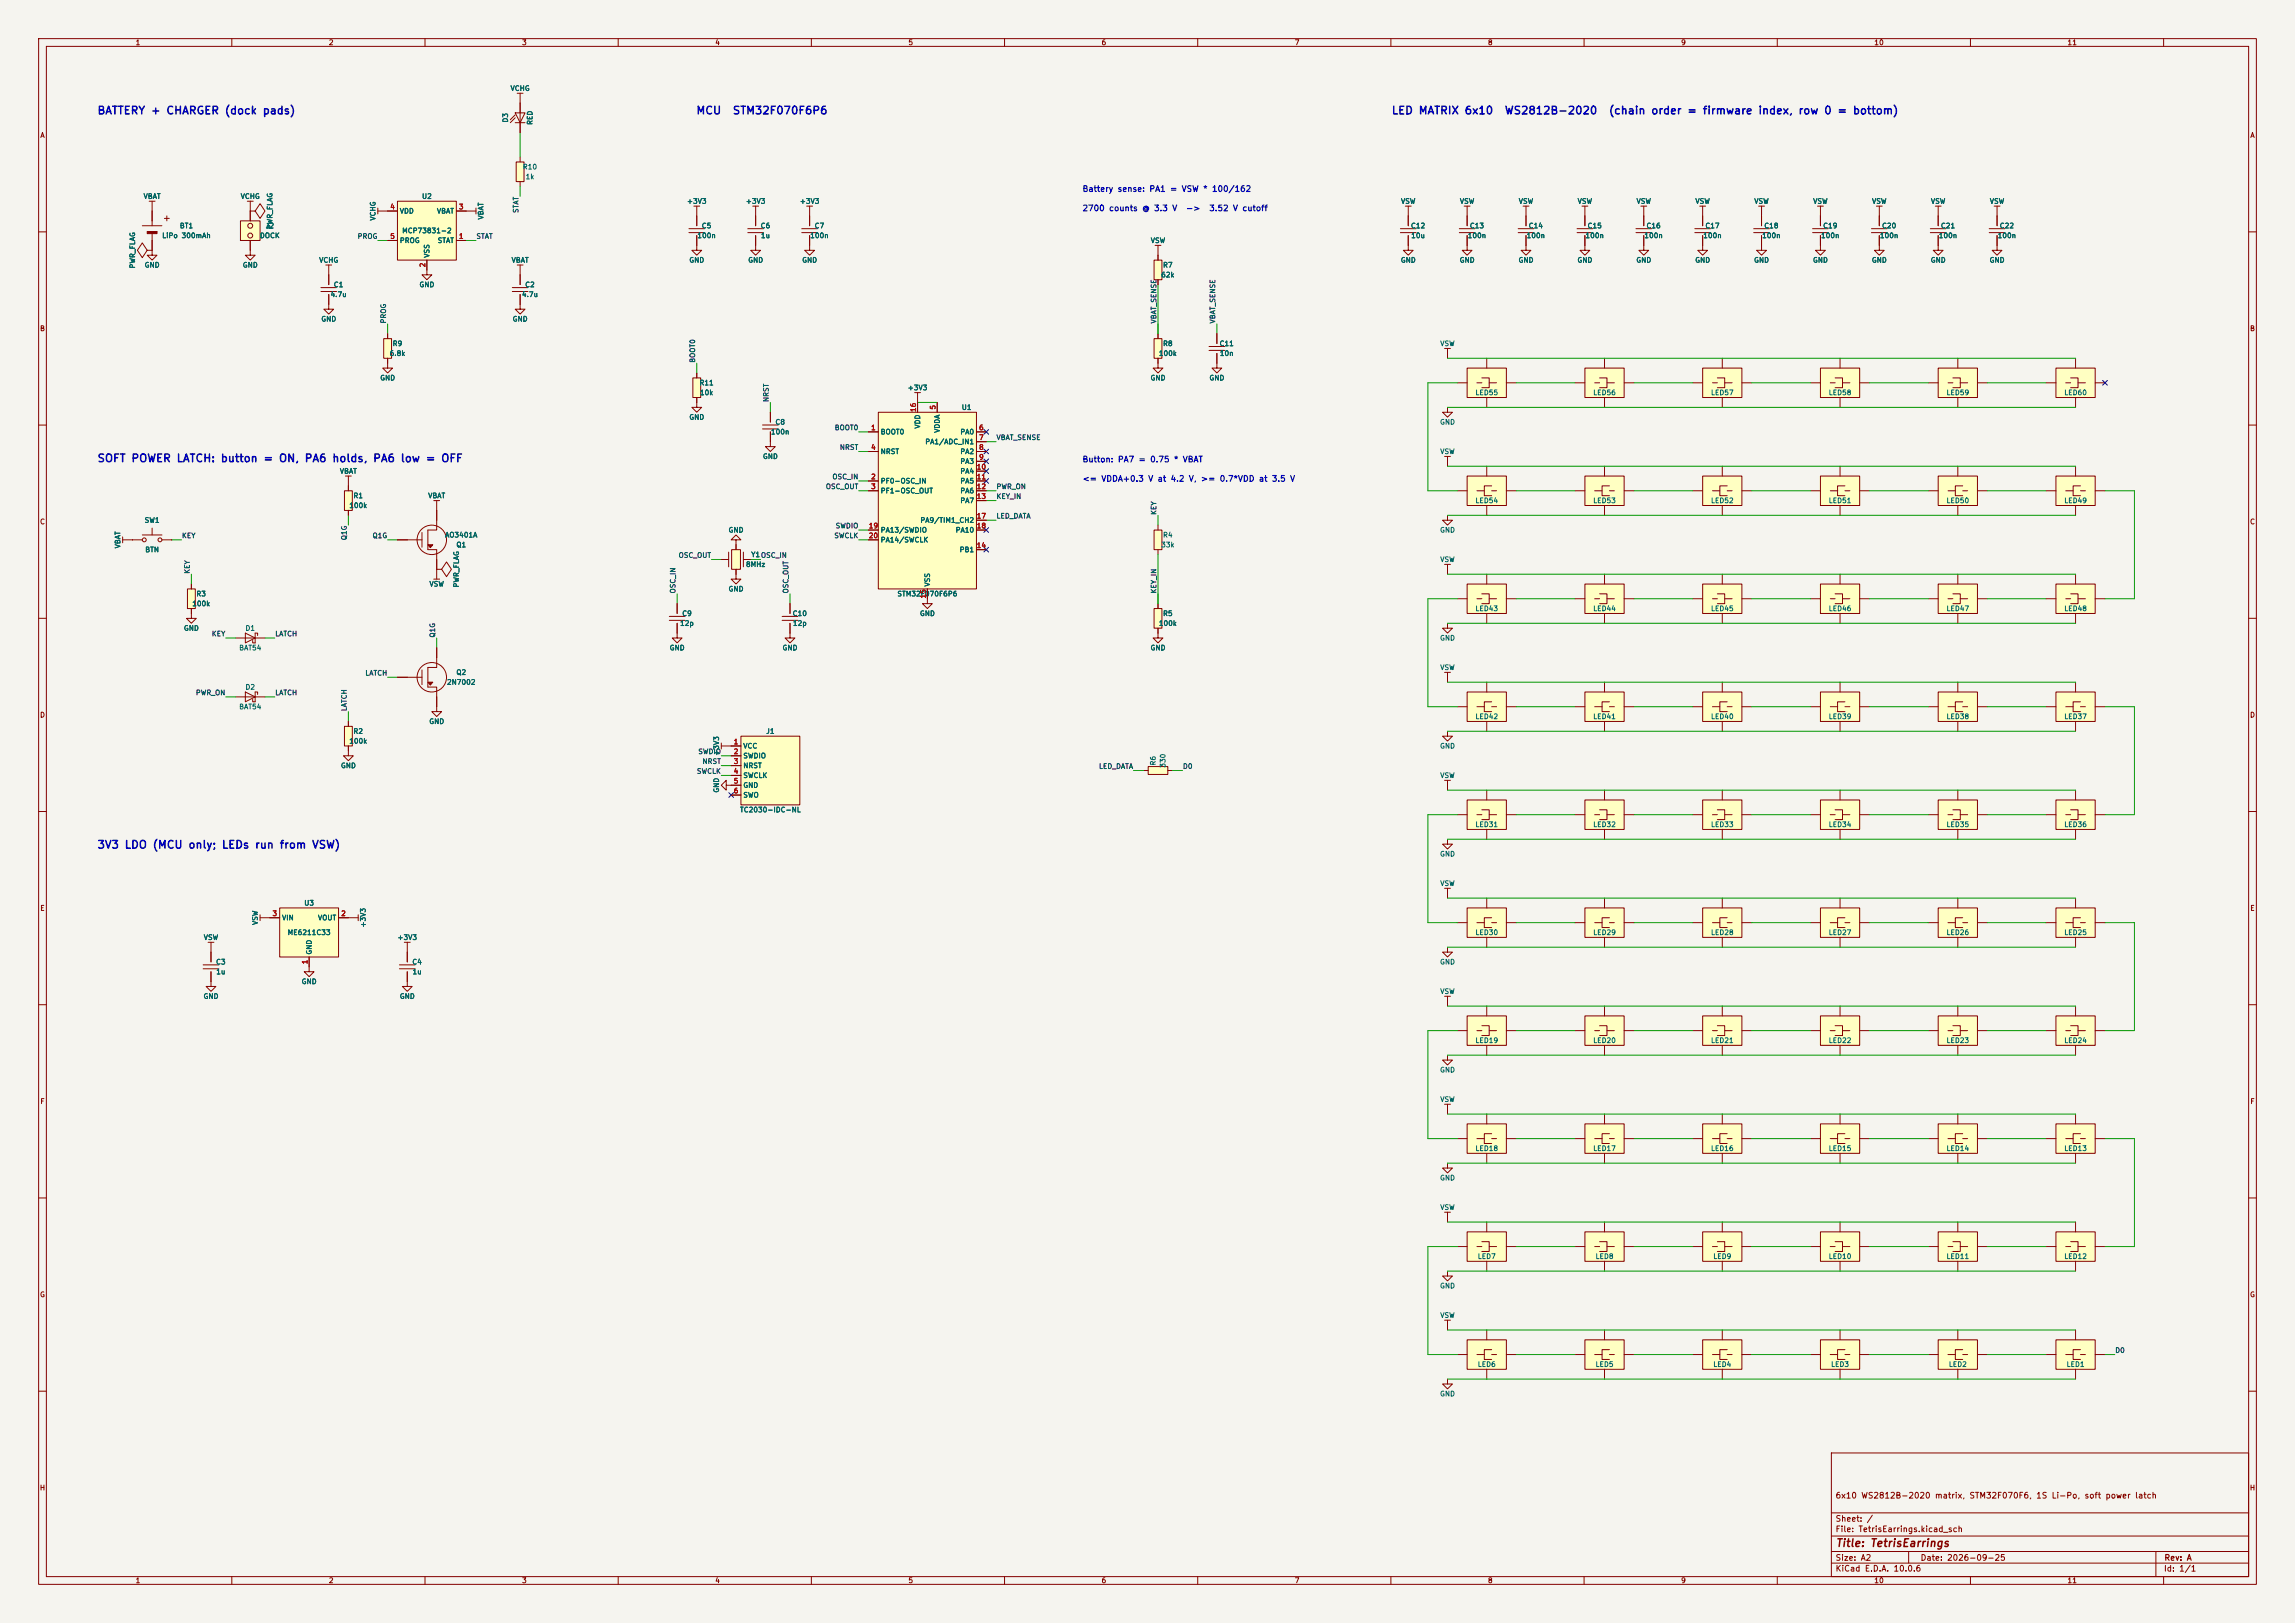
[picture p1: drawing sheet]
<svg xmlns="http://www.w3.org/2000/svg" width="594mm" height="420mm" viewBox="0 0 594 420" stroke-linecap="round" stroke-linejoin="round" font-family="sans-serif">
<defs><g id="words">
<g font-size="2" fill="#0000c2">
<text x="25.1" y="30.1">BATTERY + CHARGER (dock pads)</text>
<text x="180.1" y="30.1">MCU</text>
<text x="189.5" y="30.1">STM32F070F6P6</text>
<text x="360.1" y="30.1">LED MATRIX 6x10</text>
<text x="389.3" y="30.1">WS2812B-2020</text>
<text x="416.3" y="30.1">(chain order = firmware index, row 0 = bottom)</text>
<text x="25.1" y="120.1">SOFT POWER LATCH: button = ON, PA6 holds, PA6 low = OFF</text>
<text x="25.1" y="220.1">3V3 LDO (MCU only; LEDs run from VSW)</text>
</g>
<text font-size="2" fill="#840000" x="475" y="400.8">Title: TetrisEarrings</text>
<g font-size="1.5" fill="#0000c2">
<text x="280" y="50">Battery sense: PA1 = VSW * 100/162</text>
<text x="280" y="55">2700 counts @ 3.3 V</text>
<text x="306.8" y="55">-&gt;</text>
<text x="312.8" y="55">3.52 V cutoff</text>
<text x="280" y="125">&lt;= VDDA+0.3 V at 4.2 V, &gt;= 0.7*VDD at 3.5 V</text>
<text x="280" y="120">Button: PA7 = 0.75 * VBAT</text>
</g>
<g font-size="1.5" fill="#840000">
<text x="475" y="388.1">6x10 WS2812B-2020 matrix, STM32F070F6, 1S Li-Po, soft power latch</text>
<text x="475" y="394.1">Sheet: /</text>
<text x="475" y="396.8">File: TetrisEarrings.kicad_sch</text>
<text x="475" y="407">KiCad E.D.A. 10.0.6</text>
<text x="475" y="404.2">Size: A2</text>
<text x="497" y="404.2">Date: 2026-09-25</text>
<text x="560" y="407">Id: 1/1</text>
<text x="560.1" y="404.2">Rev: A</text>
</g>
<g font-size="1.3" fill="#840000">
<text x="35" y="12">1</text>
<text x="85" y="12">2</text>
<text x="135" y="12">3</text>
<text x="185" y="12">4</text>
<text x="235" y="12">5</text>
<text x="285" y="12">6</text>
<text x="335" y="12">7</text>
<text x="385" y="12">8</text>
<text x="435" y="12">9</text>
<text x="485" y="12">10</text>
<text x="535" y="12">11</text>
<text x="10.3" y="36">A</text>
<text x="582.3" y="36">A</text>
<text x="10.2" y="86">B</text>
<text x="582.2" y="86">B</text>
<text x="10.2" y="136">C</text>
<text x="582.2" y="136">C</text>
<text x="10.2" y="186">D</text>
<text x="582.2" y="186">D</text>
<text x="10.3" y="236">E</text>
<text x="582.3" y="236">E</text>
<text x="10.3" y="286">F</text>
<text x="582.3" y="286">F</text>
<text x="10.2" y="336">G</text>
<text x="582.2" y="336">G</text>
<text x="10.2" y="386">H</text>
<text x="582.2" y="386">H</text>
<text x="35" y="410">1</text>
<text x="85" y="410">2</text>
<text x="135" y="410">3</text>
<text x="185" y="410">4</text>
<text x="235" y="410">5</text>
<text x="285" y="410">6</text>
<text x="335" y="410">7</text>
<text x="385" y="410">8</text>
<text x="435" y="410">9</text>
<text x="485" y="410">10</text>
<text x="535" y="410">11</text>
</g>
<g font-size="1.3" fill="#006464">
<text x="132" y="23.8">VCHG</text>
<text x="131.8" y="31.8" transform="rotate(-90 131.8 31.8)">D3</text>
<text x="138.1" y="32.5" transform="rotate(-90 138.1 32.5)">RED</text>
<text x="135.2" y="44.1">R10</text>
<text x="135.9" y="46.7">1k</text>
<text x="37" y="51.8">VBAT</text>
<text x="62.2" y="51.8">VCHG</text>
<text x="109.1" y="51.8">U2</text>
<text x="177.7" y="53">+3V3</text>
<text x="192.9" y="53">+3V3</text>
<text x="206.9" y="53">+3V3</text>
<text x="362.5" y="53">VSW</text>
<text x="377.7" y="53">VSW</text>
<text x="393" y="53">VSW</text>
<text x="408.2" y="53">VSW</text>
<text x="423.4" y="53">VSW</text>
<text x="438.7" y="53">VSW</text>
<text x="453.9" y="53">VSW</text>
<text x="469.2" y="53">VSW</text>
<text x="484.4" y="53">VSW</text>
<text x="499.6" y="53">VSW</text>
<text x="514.9" y="53">VSW</text>
<text x="46.4" y="59.4">BT1</text>
<text x="68.6" y="59.4">J2</text>
<text x="70.8" y="59.5" transform="rotate(-90 70.8 59.5)">PWR_FLAG</text>
<text x="97.5" y="57.2" transform="rotate(-90 97.5 57.2)">VCHG</text>
<text x="103.4" y="55.6">VDD</text>
<text x="113" y="55.6">VBAT</text>
<text x="125.4" y="56.9" transform="rotate(-90 125.4 56.9)">VBAT</text>
<text x="181.5" y="59.4">C5</text>
<text x="196.8" y="59.4">C6</text>
<text x="210.7" y="59.4">C7</text>
<text x="365.1" y="59.4">C12</text>
<text x="380.3" y="59.4">C13</text>
<text x="395.5" y="59.4">C14</text>
<text x="410.8" y="59.4">C15</text>
<text x="426" y="59.4">C16</text>
<text x="441.3" y="59.4">C17</text>
<text x="456.5" y="59.4">C18</text>
<text x="471.7" y="59.4">C19</text>
<text x="487" y="59.4">C20</text>
<text x="502.2" y="59.4">C21</text>
<text x="517.5" y="59.4">C22</text>
<text x="41.8" y="61.9">LiPo 300mAh</text>
<text x="67.2" y="61.9">DOCK</text>
<text x="103.4" y="63.2">PROG</text>
<text x="104" y="60.7">MCP73831-2</text>
<text x="113.1" y="63.2">STAT</text>
<text x="180.4" y="61.9">100n</text>
<text x="196.8" y="61.9">1u</text>
<text x="209.6" y="61.9">100n</text>
<text x="297.7" y="63.2">VSW</text>
<text x="365.1" y="61.9">10u</text>
<text x="379.8" y="61.9">100n</text>
<text x="395" y="61.9">100n</text>
<text x="410.2" y="61.9">100n</text>
<text x="425.5" y="61.9">100n</text>
<text x="440.7" y="61.9">100n</text>
<text x="456" y="61.9">100n</text>
<text x="471.2" y="61.9">100n</text>
<text x="486.4" y="61.9">100n</text>
<text x="501.7" y="61.9">100n</text>
<text x="516.9" y="61.9">100n</text>
<text x="35.3" y="69.6" transform="rotate(-90 35.3 69.6)">PWR_FLAG</text>
<text x="37.3" y="69.5">GND</text>
<text x="62.7" y="69.5">GND</text>
<text x="82.5" y="68.3">VCHG</text>
<text x="111.5" y="66.8" transform="rotate(-90 111.5 66.8)">VSS</text>
<text x="132.3" y="68.3">VBAT</text>
<text x="178.3" y="68.3">GND</text>
<text x="193.5" y="68.3">GND</text>
<text x="207.5" y="68.3">GND</text>
<text x="300.9" y="69.5">R7</text>
<text x="362.4" y="68.3">GND</text>
<text x="377.7" y="68.3">GND</text>
<text x="392.9" y="68.3">GND</text>
<text x="408.1" y="68.3">GND</text>
<text x="423.4" y="68.3">GND</text>
<text x="438.6" y="68.3">GND</text>
<text x="453.9" y="68.3">GND</text>
<text x="469.1" y="68.3">GND</text>
<text x="484.3" y="68.3">GND</text>
<text x="499.6" y="68.3">GND</text>
<text x="514.8" y="68.3">GND</text>
<text x="85.4" y="77.2">4.7u</text>
<text x="86.3" y="74.6">C1</text>
<text x="108.4" y="74.6">GND</text>
<text x="134.9" y="77.2">4.7u</text>
<text x="135.8" y="74.6">C2</text>
<text x="300.4" y="72.1">62k</text>
<text x="83" y="83.5">GND</text>
<text x="132.6" y="83.5">GND</text>
<text x="101.5" y="89.9">R9</text>
<text x="300.9" y="89.9">R8</text>
<text x="315.5" y="89.9">C11</text>
<text x="372.6" y="89.9">VSW</text>
<text x="100.7" y="92.4">6.8k</text>
<text x="299.8" y="92.4">100k</text>
<text x="315.6" y="92.4">10n</text>
<text x="98.3" y="98.8">GND</text>
<text x="180.9" y="100">R11</text>
<text x="234.8" y="101.3">+3V3</text>
<text x="297.7" y="98.8">GND</text>
<text x="312.9" y="98.8">GND</text>
<text x="181" y="102.6">10k</text>
<text x="248.8" y="106.4">U1</text>
<text x="381.7" y="102.6">LED55</text>
<text x="412.2" y="102.6">LED56</text>
<text x="442.7" y="102.6">LED57</text>
<text x="473.2" y="102.6">LED58</text>
<text x="503.7" y="102.6">LED59</text>
<text x="534.1" y="102.6">LED60</text>
<text x="178.3" y="108.9">GND</text>
<text x="199.4" y="112.7">100n</text>
<text x="200.6" y="110.2">C8</text>
<text x="227.8" y="112.7">BOOT0</text>
<text x="238.5" y="111" transform="rotate(-90 238.5 111)">VDD</text>
<text x="243.5" y="112.1" transform="rotate(-90 243.5 112.1)">VDDA</text>
<text x="248.4" y="112.7">PA0</text>
<text x="372.6" y="110.2">GND</text>
<text x="197.3" y="119.1">GND</text>
<text x="227.8" y="117.8">NRST</text>
<text x="239.4" y="115.3">PA1/ADC_IN1</text>
<text x="248.4" y="117.8">PA2</text>
<text x="372.6" y="117.8">VSW</text>
<text x="87.8" y="122.9">VBAT</text>
<text x="227.8" y="125.4">PF0-OSC_IN</text>
<text x="248.4" y="120.3">PA3</text>
<text x="248.4" y="122.9">PA4</text>
<text x="248.4" y="125.4">PA5</text>
<text x="90.3" y="131.8">100k</text>
<text x="91.3" y="129.2">R1</text>
<text x="110.7" y="129.2">VBAT</text>
<text x="227.8" y="128">PF1-OSC_OUT</text>
<text x="248.4" y="128">PA6</text>
<text x="248.4" y="130.5">PA7</text>
<text x="381.7" y="130.5">LED54</text>
<text x="412.2" y="130.5">LED53</text>
<text x="442.7" y="130.5">LED52</text>
<text x="473.2" y="130.5">LED51</text>
<text x="503.7" y="130.5">LED50</text>
<text x="534.1" y="130.5">LED49</text>
<text x="37.3" y="135.6">SW1</text>
<text x="238.1" y="135.6">PA9/TIM1_CH2</text>
<text x="31.4" y="142" transform="rotate(-90 31.4 142)">VBAT</text>
<text x="37.5" y="143.2">BTN</text>
<text x="115.1" y="139.4">AO3401A</text>
<text x="118" y="141.9">Q1</text>
<text x="188.4" y="138.1">GND</text>
<text x="227.8" y="138.1">PA13/SWDIO</text>
<text x="227.8" y="140.7">PA14/SWCLK</text>
<text x="247.2" y="138.1">PA10</text>
<text x="248.2" y="143.2">PB1</text>
<text x="300.4" y="141.9">33k</text>
<text x="300.9" y="139.4">R4</text>
<text x="372.6" y="138.1">GND</text>
<text x="192.9" y="147">8MHz</text>
<text x="194.3" y="144.5">Y1OSC_IN</text>
<text x="194.3" y="144.5">Y1</text>
<text x="372.6" y="145.7">VSW</text>
<text x="50.7" y="154.6">R3</text>
<text x="111" y="152.1">VSW</text>
<text x="119.1" y="152.2" transform="rotate(-90 119.1 152.2)">PWR_FLAG</text>
<text x="188.4" y="153.4">GND</text>
<text x="232.1" y="154.6">STM32F070F6P6</text>
<text x="241" y="151.9" transform="rotate(-90 241 151.9)">VSS</text>
<text x="49.6" y="157.2">100k</text>
<text x="176.4" y="159.7">C9</text>
<text x="205" y="159.7">C10</text>
<text x="238" y="159.7">GND</text>
<text x="300.9" y="159.7">R5</text>
<text x="381.7" y="158.4">LED43</text>
<text x="412.2" y="158.4">LED44</text>
<text x="442.7" y="158.4">LED45</text>
<text x="473.2" y="158.4">LED46</text>
<text x="503.7" y="158.4">LED47</text>
<text x="534.1" y="158.4">LED48</text>
<text x="47.5" y="163.5">GND</text>
<text x="63.4" y="163.5">D1</text>
<text x="175.9" y="162.3">12p</text>
<text x="205.1" y="162.3">12p</text>
<text x="299.8" y="162.3">100k</text>
<text x="372.6" y="166.1">GND</text>
<text x="61.8" y="168.6">BAT54</text>
<text x="173.2" y="168.6">GND</text>
<text x="202.4" y="168.6">GND</text>
<text x="297.7" y="168.6">GND</text>
<text x="372.6" y="173.7">VSW</text>
<text x="63.4" y="178.8">D2</text>
<text x="115.6" y="177.5">2N7002</text>
<text x="118" y="175">Q2</text>
<text x="61.8" y="183.8">BAT54</text>
<text x="91.3" y="190.2">R2</text>
<text x="111" y="187.7">GND</text>
<text x="198.2" y="190.2">J1</text>
<text x="381.7" y="186.4">LED42</text>
<text x="412.2" y="186.4">LED41</text>
<text x="442.7" y="186.4">LED40</text>
<text x="473.2" y="186.4">LED39</text>
<text x="503.7" y="186.4">LED38</text>
<text x="534.1" y="186.4">LED37</text>
<text x="90.3" y="192.7">100k</text>
<text x="186.4" y="195.7" transform="rotate(-90 186.4 195.7)">+3V3</text>
<text x="192.3" y="194">VCC</text>
<text x="192.3" y="196.5">SWDIO</text>
<text x="372.6" y="194">GND</text>
<text x="88.1" y="199.1">GND</text>
<text x="192.3" y="199.1">NRST</text>
<text x="192.3" y="201.6">SWCLK</text>
<text x="299.4" y="198.2" transform="rotate(-90 299.4 198.2)">R6</text>
<text x="302" y="198.8" transform="rotate(-90 302 198.8)">330</text>
<text x="372.6" y="201.6">VSW</text>
<text x="186.4" y="205.3" transform="rotate(-90 186.4 205.3)">GND</text>
<text x="192.3" y="204.2">GND</text>
<text x="192.3" y="206.7">SWO</text>
<text x="191.4" y="210.5">TC2030-IDC-NL</text>
<text x="381.7" y="214.3">LED31</text>
<text x="412.2" y="214.3">LED32</text>
<text x="442.7" y="214.3">LED33</text>
<text x="473.2" y="214.3">LED34</text>
<text x="503.7" y="214.3">LED35</text>
<text x="534.1" y="214.3">LED36</text>
<text x="372.6" y="221.9">GND</text>
<text x="372.6" y="229.6">VSW</text>
<text x="67" y="239.5" transform="rotate(-90 67 239.5)">VSW</text>
<text x="72.9" y="238.5">VIN</text>
<text x="78.6" y="234.6">U3</text>
<text x="82.2" y="238.5">VOUT</text>
<text x="52.6" y="243.5">VSW</text>
<text x="74.3" y="242.3">ME6211C33</text>
<text x="94.9" y="240.2" transform="rotate(-90 94.9 240.2)">+3V3</text>
<text x="102.7" y="243.5">+3V3</text>
<text x="381.7" y="242.3">LED30</text>
<text x="412.2" y="242.3">LED29</text>
<text x="442.7" y="242.3">LED28</text>
<text x="473.2" y="242.3">LED27</text>
<text x="503.7" y="242.3">LED26</text>
<text x="534.1" y="242.3">LED25</text>
<text x="55.8" y="249.9">C3</text>
<text x="81" y="247.2" transform="rotate(-90 81 247.2)">GND</text>
<text x="106.6" y="249.9">C4</text>
<text x="372.6" y="249.9">GND</text>
<text x="55.8" y="252.4">1u</text>
<text x="77.9" y="255">GND</text>
<text x="106.6" y="252.4">1u</text>
<text x="372.6" y="257.5">VSW</text>
<text x="52.5" y="258.8">GND</text>
<text x="103.3" y="258.8">GND</text>
<text x="381.7" y="270.2">LED19</text>
<text x="412.2" y="270.2">LED20</text>
<text x="442.7" y="270.2">LED21</text>
<text x="473.2" y="270.2">LED22</text>
<text x="503.7" y="270.2">LED23</text>
<text x="534.1" y="270.2">LED24</text>
<text x="372.6" y="277.8">GND</text>
<text x="372.6" y="285.4">VSW</text>
<text x="381.7" y="298.1">LED18</text>
<text x="412.2" y="298.1">LED17</text>
<text x="442.7" y="298.1">LED16</text>
<text x="473.2" y="298.1">LED15</text>
<text x="503.7" y="298.1">LED14</text>
<text x="534.1" y="298.1">LED13</text>
<text x="372.6" y="305.8">GND</text>
<text x="372.6" y="313.4">VSW</text>
<text x="382.4" y="326.1">LED7</text>
<text x="412.8" y="326.1">LED8</text>
<text x="443.3" y="326.1">LED9</text>
<text x="473.2" y="326.1">LED10</text>
<text x="503.7" y="326.1">LED11</text>
<text x="534.1" y="326.1">LED12</text>
<text x="372.6" y="333.7">GND</text>
<text x="372.6" y="341.3">VSW</text>
<text x="382.4" y="354">LED6</text>
<text x="412.8" y="354">LED5</text>
<text x="443.3" y="354">LED4</text>
<text x="473.8" y="354">LED3</text>
<text x="504.3" y="354">LED2</text>
<text x="534.8" y="354">LED1</text>
<text x="372.6" y="361.6">GND</text>
</g>
<g font-size="1.3" fill="#a90000">
<text x="100.9" y="54.5">4</text>
<text x="118.6" y="54.5">3</text>
<text x="100.9" y="62.1">5</text>
<text x="118.6" y="62.1">1</text>
<text x="110.4" y="69.3" transform="rotate(-90 110.4 69.3)">2</text>
<text x="237.4" y="106.7" transform="rotate(-90 237.4 106.7)">16</text>
<text x="242.4" y="106.1" transform="rotate(-90 242.4 106.1)">5</text>
<text x="225.3" y="111.6">1</text>
<text x="253.3" y="111.6">6</text>
<text x="225.3" y="116.7">4</text>
<text x="253.3" y="114.2">7</text>
<text x="253.3" y="116.7">8</text>
<text x="253.3" y="119.2">9</text>
<text x="225.3" y="124.3">2</text>
<text x="252.7" y="121.8">10</text>
<text x="252.7" y="124.3">11</text>
<text x="225.3" y="126.9">3</text>
<text x="252.7" y="126.9">12</text>
<text x="252.7" y="129.4">13</text>
<text x="224.7" y="137">19</text>
<text x="252.7" y="134.5">17</text>
<text x="252.7" y="137">18</text>
<text x="224.7" y="139.6">20</text>
<text x="252.7" y="142.1">14</text>
<text x="239.9" y="155" transform="rotate(-90 239.9 155)">15</text>
<text x="189.8" y="192.9">1</text>
<text x="189.8" y="195.4">2</text>
<text x="189.8" y="198">3</text>
<text x="189.8" y="200.5">4</text>
<text x="189.8" y="203.1">5</text>
<text x="189.8" y="205.6">6</text>
<text x="70.4" y="237.4">3</text>
<text x="88.2" y="237.4">2</text>
<text x="79.9" y="249.7" transform="rotate(-90 79.9 249.7)">1</text>
</g>
<g font-size="1.3" fill="#0f0f0f">
<text x="134.5" y="55.3" transform="rotate(-90 134.5 55.3)">STAT</text>
<text x="92.4" y="62.1">PROG</text>
<text x="123.2" y="62.1">STAT</text>
<text x="100.2" y="83.8" transform="rotate(-90 100.2 83.8)">PROG</text>
<text x="299.6" y="83.8" transform="rotate(-90 299.6 83.8)">VBAT_SENSE</text>
<text x="314.8" y="83.8" transform="rotate(-90 314.8 83.8)">VBAT_SENSE</text>
<text x="180.2" y="94" transform="rotate(-90 180.2 94)">BOOT0</text>
<text x="199.3" y="104.2" transform="rotate(-90 199.3 104.2)">NRST</text>
<text x="215.9" y="111.6">BOOT0</text>
<text x="217.2" y="116.7">NRST</text>
<text x="257.8" y="114.2">VBAT_SENSE</text>
<text x="215.3" y="124.3">OSC_IN</text>
<text x="213.6" y="126.9">OSC_OUT</text>
<text x="257.8" y="129.4">KEY_IN</text>
<text x="257.8" y="126.9">PWR_ON</text>
<text x="216.2" y="137">SWDIO</text>
<text x="257.8" y="134.5">LED_DATA</text>
<text x="299.6" y="133.4" transform="rotate(-90 299.6 133.4)">KEY</text>
<text x="47" y="139.6">KEY</text>
<text x="90" y="139.9" transform="rotate(-90 90 139.9)">Q1G</text>
<text x="96.3" y="139.6">Q1G</text>
<text x="215.8" y="139.6">SWCLK</text>
<text x="49.4" y="148.6" transform="rotate(-90 49.4 148.6)">KEY</text>
<text x="175.5" y="144.7">OSC_OUT</text>
<text x="175.1" y="153.7" transform="rotate(-90 175.1 153.7)">OSC_IN</text>
<text x="204.3" y="153.7" transform="rotate(-90 204.3 153.7)">OSC_OUT</text>
<text x="299.6" y="153.7" transform="rotate(-90 299.6 153.7)">KEY_IN</text>
<text x="54.7" y="165">KEY</text>
<text x="71.1" y="165">LATCH</text>
<text x="112.9" y="165.1" transform="rotate(-90 112.9 165.1)">Q1G</text>
<text x="94.4" y="175.1">LATCH</text>
<text x="50.6" y="180.2">PWR_ON</text>
<text x="71.1" y="180.2">LATCH</text>
<text x="90" y="184.2" transform="rotate(-90 90 184.2)">LATCH</text>
<text x="180.6" y="195.5">SWDIO</text>
<text x="181.7" y="198">NRST</text>
<text x="180.2" y="200.5">SWCLK</text>
<text x="284.3" y="199.3">LED_DATA</text>
<text x="306" y="199.3">D0</text>
<text x="547.3" y="350.4">D0</text>
</g>
</g></defs>
<path d="M0 0h594v420h-594z" fill="#f5f4ef" stroke="#f5f4ef" stroke-width=".26"/>
<g fill="none" stroke="#840000" stroke-width=".26">
<path d="M10 10h574v400h-574zM12 12h570v396h-570zM60 10v2M110 10v2M160 10v2M210 10v2M260 10v2M310 10v2M360 10v2M410 10v2M460 10v2M510 10v2"/>
<path d="M560 10v2M10 60h2M455.9 63.5v1.3h1.3l-1.3 1.2-1.2-1.2h1.2M582 60h2M10 110h2M582 110h2M10 160h2M299.7 163.8v1.3h1.3l-1.3 1.3-1.3-1.3h1.3M582 160h2M10 210h2M582 210h2M10 260h2"/>
<path d="M582 260h2M10 310h2M582 310h2M10 360h2M474 376h108v32h-108zM582 360h2M474 397.5h108M474 391.5h108M60 408v2M110 408v2M160 408v2M210 408v2"/>
<path d="M260 408v2M310 408v2M360 408v2M410 408v2M460 408v2M474 404.5h108M474 401.5h108M494 401.5v3M510 408v2M558 401.5v6.5M560 408v2"/>
</g>
<path d="M532.1 151.1h10.2v7.7h-10.2z" fill="#ffffc2"/>
<path d="M470.4 53.3h1.5M471.2 53.3v2.6M529.6 154.9h2.5M532.1 151.1h10.2v7.7h-10.2zM534.7 154.9h1.2M535.9 153.7h1.9v2.5h-1.9M537.2 148.6v2.5M537.2 158.8v2.5M537.8 154.9h1.9M542.3 154.9h2.5" fill="none" stroke="#840000" stroke-width=".26"/>
<path d="M532.1 207h10.2v7.6h-10.2z" fill="#ffffc2"/>
<path d="M455.2 53.3h1.5M455.9 53.3v2.6M529.6 210.8h2.5M532.1 207h10.2v7.6h-10.2zM534.7 210.8h1.2M535.9 209.6h1.9v2.5h-1.9M537.2 204.5v2.5M537.2 214.6v2.6M537.8 210.8h1.9M542.3 210.8h2.5" fill="none" stroke="#840000" stroke-width=".26"/>
<path d="M501.6 207h10.2v7.6h-10.2z" fill="#ffffc2"/>
<path d="M240 154.9v1.3h1.3l-1.3 1.3-1.2-1.3h1.2M499.1 210.8h2.5M501.6 207h10.2v7.6h-10.2zM504.2 210.8h1.3M505.5 209.6h1.9v2.5h-1.9M506.7 204.5v2.5M506.7 214.6v2.6M507.4 210.8h1.9M511.8 210.8h2.5M374.6 356.9v1.2h1.3l-1.3 1.3-1.2-1.3h1.2" fill="none" stroke="#840000" stroke-width=".26"/>
<path d="M379.7 346.7h10.2v7.6h-10.2z" fill="#ffffc2"/>
<path d="M377.2 350.5h2.5M379.7 346.7h10.2v7.6h-10.2zM382.3 350.5h1.9M384.8 344.2v2.5M384.8 354.3v2.6M386.1 349.3h-1.9v2.5h1.9M386.1 350.5h1.2M389.9 350.5h2.5" fill="none" stroke="#840000" stroke-width=".26"/>
<path d="M501.6 179.1h10.2v7.6h-10.2z" fill="#ffffc2"/>
<path d="M501.6 179.1h10.2v7.6h-10.2zM506.7 176.5v2.6M499.1 182.9h2.5M504.2 182.9h1.9M506.7 186.7v2.5M508 181.6h-1.9v2.6h1.9M508 182.9h1.3M511.8 182.9h2.5" fill="none" stroke="#840000" stroke-width=".26"/>
<path d="M298.7 157.5h2v5.1h-2z" fill="#ffffc2"/>
<path d="M298.7 157.5h2v5.1h-2zM299.7 156.2v1.3M299.7 162.6v1.2" fill="none" stroke="#840000" stroke-width=".26"/>
<path d="M410.2 318.8h10.2v7.6h-10.2z" fill="#ffffc2"/>
<path d="M410.2 318.8h10.2v7.6h-10.2zM415.3 316.2v2.6M407.7 322.6h2.5M412.7 322.6h1.3M414 321.3h1.9v2.6h-1.9M415.3 326.4v2.5M415.9 322.6h1.9M420.4 322.6h2.5" fill="none" stroke="#840000" stroke-width=".26"/>
<path d="M410.2 95.3h10.2v7.6h-10.2z" fill="#ffffc2"/>
<path d="M407.7 99.1h2.5M410.2 95.3h10.2v7.6h-10.2zM412.7 99.1h1.3M414 97.8h1.9v2.5h-1.9M415.3 92.7v2.6M415.9 99.1h1.9M420.4 99.1h2.5M415.3 102.9v2.5" fill="none" stroke="#840000" stroke-width=".26"/>
<path d="M227.3 106.7h25.4v45.7h-25.4z" fill="#ffffc2"/>
<g fill="none" stroke="#840000" stroke-width=".26">
<path d="M224.8 111.8h2.5M224.8 116.8h2.5M227.3 106.7h25.4v45.7h-25.4zM237.5 104.1v2.6M242.6 104.1v2.6M252.7 111.8h2.6M252.7 116.8h2.6M252.7 114.3h2.6M252.7 119.4h2.6M224.8 124.5h2.5M224.8 127h2.5M224.8 137.2h2.5"/>
<path d="M224.8 139.7h2.5M252.7 124.5h2.6M252.7 127h2.6M252.7 121.9h2.6M252.7 129.5h2.6M252.7 134.6h2.6M252.7 137.2h2.6M240 152.4v2.5M252.7 142.2h2.6"/>
</g>
<path d="M410.2 123.2h10.2v7.6h-10.2z" fill="#ffffc2"/>
<path d="M407.7 127h2.5M410.2 123.2h10.2v7.6h-10.2zM412.7 127h2M415.3 120.7v2.5M415.3 130.8v2.6M416.6 125.7h-1.9v2.6h1.9M416.6 127h1.2M420.4 127h2.5" fill="none" stroke="#840000" stroke-width=".26"/>
<path d="M440.7 123.2h10.1v7.6h-10.1z" fill="#ffffc2"/>
<path d="M373.9 118.1h1.5M374.6 118.1v2.6M438.1 127h2.6M440.7 123.2h10.1v7.6h-10.1zM443.2 127h1.9M445.8 120.7v2.5M445.8 130.8v2.6M447 125.7h-1.9v2.6h1.9M447 127h1.3M450.8 127h2.6M186.7 192.3v1.5M186.7 193h2.5" fill="none" stroke="#840000" stroke-width=".26"/>
<path d="M191.8 190.5h15.2v17.8h-15.2z" fill="#ffffc2"/>
<path d="M189.2 193h2.6M189.2 195.6h2.6M189.2 198.1h2.6M191.8 190.5h15.2v17.8h-15.2zM189.2 200.7h2.6M189.2 203.2h2.6M189.2 205.7h2.6" fill="none" stroke="#840000" stroke-width=".26"/>
<path d="M379.7 95.3h10.2v7.6h-10.2z" fill="#ffffc2"/>
<path d="M377.2 99.1h2.5M379.7 95.3h10.2v7.6h-10.2zM382.3 99.1h1.2M383.5 97.8h1.9v2.5h-1.9M384.8 92.7v2.6M385.4 99.1h1.9M389.9 99.1h2.5M374.6 105.4v1.3h1.3l-1.3 1.3-1.2-1.3h1.2M384.8 102.9v2.5M188 203.2v-1.3l-1.3 1.3 1.3 1.3v-1.3h1.2" fill="none" stroke="#840000" stroke-width=".26"/>
<path d="M440.7 151.1h10.1v7.7h-10.1z" fill="#ffffc2"/>
<g fill="none" stroke="#840000" stroke-width=".26">
<path d="M173.2 159.5h4.1M175.3 156.2v2.6M202.4 159.5h4.1M204.5 156.2v2.6M438.1 154.9h2.6M440.7 151.1h10.1v7.7h-10.1zM443.2 154.9h1.3M444.5 153.7h1.9v2.5h-1.9M445.8 148.6v2.5M445.8 158.8v2.5M446.4 154.9h1.9M450.8 154.9h2.6"/>
<path d="M173.2 160.5h4.1M175.3 161.3v3.8h1.2l-1.2 1.3-1.3-1.3h1.3M202.4 160.5h4.1M204.5 161.3v2.5"/>
</g>
<path d="M410.2 151.1h10.2v7.7h-10.2z" fill="#ffffc2"/>
<path d="M190.5 148.6v1.3h1.3l-1.3 1.2-1.3-1.2h1.3M407.7 154.9h2.5M410.2 151.1h10.2v7.7h-10.2zM412.7 154.9h1.3M414 153.7h1.9v2.5h-1.9M415.3 148.6v2.5M415.3 158.8v2.5M415.9 154.9h1.9M420.4 154.9h2.5M204.5 163.8v1.3h1.2l-1.2 1.3-1.3-1.3h1.3" fill="none" stroke="#840000" stroke-width=".26"/>
<path d="M189.4 142.2h2.2v5.1h-2.2z" fill="#ffffc2"/>
<path d="M186.7 144.8h1.9M188.6 142.9v3.8M189.4 142.2h2.2v5.1h-2.2zM190.5 141v1.2M190.5 147.3v1.3M192.4 144.8h1.9M192.4 142.9v3.8" fill="none" stroke="#840000" stroke-width=".26"/>
<path d="M379.7 123.2h10.2v7.6h-10.2z" fill="#ffffc2"/>
<path d="M190.5 139.7h1.3l-1.3-1.3-1.3 1.3h1.3v1.3M377.2 127h2.5M379.7 123.2h10.2v7.6h-10.2zM382.3 127h1.9M384.8 120.7v2.5M384.8 130.8v2.6M386.1 125.7h-1.9v2.6h1.9M386.1 127h1.2M389.9 127h2.5" fill="none" stroke="#840000" stroke-width=".26"/>
<path d="M379.7 151.1h10.2v7.7h-10.2z" fill="#ffffc2"/>
<g fill="none" stroke="#840000" stroke-width=".26">
<path d="M112.3 129.5h1.5M113 129.5v2.6M374.6 133.4v1.2h1.3l-1.3 1.3-1.2-1.3h1.2M373.9 146.1h1.5M374.6 146.1v2.5M377.2 154.9h2.5M379.7 151.1h10.2v7.7h-10.2zM382.3 154.9h1.2M383.5 153.7h1.9v2.5h-1.9M384.8 148.6v2.5M384.8 158.8v2.5M385.4 154.9h1.9"/>
<path d="M389.9 154.9h2.5M373.9 174h1.5M374.6 161.3v1.3h1.3l-1.3 1.2-1.2-1.2h1.2M374.6 174v2.5"/>
</g>
<path d="M89.2 127h2v5.1h-2z" fill="#ffffc2"/>
<g fill="none" stroke="#840000" stroke-width=".26">
<path d="M89.2 127h2v5.1h-2zM89.4 123.2h1.5M90.2 123.2v3.8M90.2 132.1v1.3M102.9 175.3h6.3M109.2 173.4v3.8M113 167.6v5.1h-2.3v5.1h2.3v5.1"/>
<circle cx="111.8" cy="175.3" r="3.8"/>
</g>
<path d="M110.7 176.5h1.3l-.6 .8z" fill="#840000" stroke="#840000" stroke-width=".26"/>
<path d="M471.2 95.3h10.1v7.6h-10.1z" fill="#ffffc2"/>
<path d="M468.6 99.1h2.6M471.2 95.3h10.1v7.6h-10.1zM473.7 99.1h1.3M475 97.8h1.9v2.5h-1.9M476.2 92.7v2.6M476.9 99.1h1.9M481.3 99.1h2.6M476.2 102.9v2.5" fill="none" stroke="#840000" stroke-width=".26"/>
<path d="M501.6 95.3h10.2v7.6h-10.2z" fill="#ffffc2"/>
<path d="M499.1 99.1h2.5M501.6 95.3h10.2v7.6h-10.2zM504.2 99.1h1.3M505.5 97.8h1.9v2.5h-1.9M506.7 92.7v2.6M507.4 99.1h1.9M511.8 99.1h2.5M506.7 102.9v2.5M113 182.9v1.3h1.3l-1.3 1.2-1.2-1.2h1.2" fill="none" stroke="#840000" stroke-width=".26"/>
<path d="M89.2 188h2v5h-2z" fill="#ffffc2"/>
<path d="M89.2 188h2v5h-2zM90.2 193v2.6h1.2l-1.2 1.3-1.3-1.3h1.3M90.2 186.7v1.3" fill="none" stroke="#840000" stroke-width=".26"/>
<path d="M501.6 123.2h10.2v7.6h-10.2z" fill="#ffffc2"/>
<path d="M499.1 127h2.5M501.6 123.2h10.2v7.6h-10.2zM504.2 127h1.9M506.7 120.7v2.5M506.7 130.8v2.6M508 125.7h-1.9v2.6h1.9M508 127h1.3M511.8 127h2.5" fill="none" stroke="#840000" stroke-width=".26"/>
<path d="M471.2 123.2h10.1v7.6h-10.1z" fill="#ffffc2"/>
<path d="M468.6 127h2.6M471.2 123.2h10.1v7.6h-10.1zM473.7 127h1.9M476.2 120.7v2.5M476.2 130.8v2.6M477.5 125.7h-1.9v2.6h1.9M477.5 127h1.3M481.3 127h2.6M49.5 158.8v1.2h1.3l-1.3 1.3-1.2-1.3h1.2M61 165.1h7.6M63.5 163.8l2.5 1.3-2.5 1.3zM66.7 164.5v-.7h-.7v2.6h-.6v-.7" fill="none" stroke="#840000" stroke-width=".26"/>
<path d="M48.5 152.4h2v5.1h-2z" fill="#ffffc2"/>
<g fill="none" stroke="#840000" stroke-width=".26">
<path d="M34.3 139.7h2.5M36.8 138.4h5.1M39.4 136.7v1.7M41.9 139.7h2.5M48.5 152.4h2v5.1h-2zM49.5 151.1v1.3M49.5 157.5v1.3"/>
<circle cx="37.3" cy="139.7" r=".51"/>
<circle cx="41.4" cy="139.7" r=".51"/>
</g>
<path d="M532.1 95.3h10.2v7.6h-10.2z" fill="#ffffc2"/>
<path d="M529.6 99.1h2.5M532.1 95.3h10.2v7.6h-10.2zM534.7 99.1h1.2M535.9 97.8h1.9v2.5h-1.9M537.2 92.7v2.6M537.8 99.1h1.9M542.3 99.1h2.5M537.2 102.9v2.5M31.7 138.9v1.6M31.7 139.7h2.6" fill="none" stroke="#840000" stroke-width=".26"/>
<path d="M532.1 123.2h10.2v7.6h-10.2z" fill="#ffffc2"/>
<g fill="none" stroke="#840000" stroke-width=".26">
<path d="M102.9 139.7h6.3M109.2 137.8v3.8M113 132.1v5.1h-2.3v5h2.3v7.7M529.6 127h2.5M532.1 123.2h10.2v7.6h-10.2zM534.7 127h1.9M537.2 120.7v2.5M537.2 130.8v2.6M538.5 125.7h-1.9v2.6h1.9M538.5 127h1.2M542.3 127h2.5M112.3 149.9h1.5"/>
<path d="M113 147.3h1.3l1.3-1.9 1.2 1.9-1.2 1.9-1.3-1.9M52.6 249.7h4M52.6 250.7h4M54.6 246.4v2.5M54.6 251.5v2.5"/>
<circle cx="111.8" cy="139.7" r="3.8"/>
</g>
<path d="M110.7 141h1.3l-.6 .7z" fill="#840000" stroke="#840000" stroke-width=".26"/>
<path d="M72.4 235h15.2v12.7h-15.2z" fill="#ffffc2"/>
<g fill="none" stroke="#840000" stroke-width=".26">
<path d="M362.5 59.2h4M363.7 53.3h1.6M364.5 53.3v5.1M377.7 59.2h4.1M379 53.3h1.5M379.7 53.3v5.1M362.5 60.2h4M364.5 61v3.8h1.3l-1.3 1.2-1.3-1.2h1.3M377.7 60.2h4.1M379.7 61v2.5M516.9 63.5v1.3h1.3l-1.3 1.2-1.3-1.2h1.3M63.5 179.1l2.5 1.2-2.5 1.3z"/>
<path d="M66.7 179.7v-.6h-.7v2.5h-.6v-.6M61 180.3h7.6M67.3 237.5h5.1M67.3 236.7v1.6M72.4 235h15.2v12.7h-15.2zM87.6 237.5h5.1M92.7 236.7v1.6M53.8 243.8h1.6M54.6 254v1.3h1.3l-1.3 1.2-1.3-1.2h1.3M54.6 243.8v2.6M80 247.7v3.8h1.3l-1.3 1.2-1.3-1.2h1.3M103.4 249.7h4"/>
<path d="M103.4 250.7h4M104.6 243.8h1.6M105.4 251.5v3.8h1.3l-1.3 1.2-1.3-1.2h1.3M105.4 243.8v5.1"/>
</g>
<path d="M297.2 198.4h5.1v2h-5.1z" fill="#ffffc2"/>
<path d="M499.6 59.2h4.1M501.6 55.9v2.5M499.6 60.2h4.1M501.6 61v2.5M295.9 199.4h1.3M297.2 198.4h5.1v2h-5.1zM302.3 199.4h1.2" fill="none" stroke="#840000" stroke-width=".26"/>
<path d="M298.7 87.6h2v5.1h-2z" fill="#ffffc2"/>
<path d="M500.9 53.3h1.5M501.6 53.3v2.6M516.1 53.3h1.6M516.9 53.3v2.6M501.6 63.5v1.3h1.3l-1.3 1.2-1.2-1.2h1.2M298.7 87.6h2v5.1h-2zM299.7 92.7v2.6h1.3l-1.3 1.2-1.3-1.2h1.3M299.7 86.4v1.2M312.9 89.7h4.1M312.9 90.7h4.1M315 91.4v3.9h1.2l-1.2 1.2-1.3-1.2h1.3M315 86.4v2.5" fill="none" stroke="#840000" stroke-width=".26"/>
<path d="M298.7 67.3h2v5.1h-2z" fill="#ffffc2"/>
<path d="M514.9 59.2h4M516.9 55.9v2.5M298.7 67.3h2v5.1h-2zM299 63.5h1.5M299.7 63.5v3.8M299.7 72.4v1.3M471.2 63.5v1.3h1.2l-1.2 1.2-1.3-1.2h1.3M486.4 63.5v1.3h1.3l-1.3 1.2-1.3-1.2h1.3M514.9 60.2h4M516.9 61v2.5" fill="none" stroke="#840000" stroke-width=".26"/>
<path d="M298.7 137.2h2v5h-2z" fill="#ffffc2"/>
<path d="M298.7 137.2h2v5h-2zM299.7 135.9v1.3M299.7 142.2v1.3M373.9 341.6h1.5M374.6 341.6v2.6" fill="none" stroke="#840000" stroke-width=".26"/>
<path d="M532.1 179.1h10.2v7.6h-10.2z" fill="#ffffc2"/>
<path d="M532.1 179.1h10.2v7.6h-10.2zM537.2 176.5v2.6M529.6 182.9h2.5M534.7 182.9h1.9M537.2 186.7v2.5M538.5 181.6h-1.9v2.6h1.9M538.5 182.9h1.2M542.3 182.9h2.5" fill="none" stroke="#840000" stroke-width=".26"/>
<path d="M471.2 207h10.1v7.6h-10.1z" fill="#ffffc2"/>
<path d="M468.6 210.8h2.6M471.2 207h10.1v7.6h-10.1zM473.7 210.8h1.3M475 209.6h1.9v2.5h-1.9M476.2 204.5v2.5M476.2 214.6v2.6M476.9 210.8h1.9M481.3 210.8h2.6" fill="none" stroke="#840000" stroke-width=".26"/>
<path d="M501.6 151.1h10.2v7.7h-10.2z" fill="#ffffc2"/>
<path d="M499.1 154.9h2.5M501.6 151.1h10.2v7.7h-10.2zM504.2 154.9h1.3M505.5 153.7h1.9v2.5h-1.9M506.7 148.6v2.5M506.7 158.8v2.5M507.4 154.9h1.9M511.8 154.9h2.5" fill="none" stroke="#840000" stroke-width=".26"/>
<path d="M471.2 179.1h10.1v7.6h-10.1z" fill="#ffffc2"/>
<path d="M471.2 179.1h10.1v7.6h-10.1zM476.2 176.5v2.6M468.6 182.9h2.6M473.7 182.9h1.9M476.2 186.7v2.5M477.5 181.6h-1.9v2.6h1.9M477.5 182.9h1.3M481.3 182.9h2.6" fill="none" stroke="#840000" stroke-width=".26"/>
<path d="M471.2 151.1h10.1v7.7h-10.1z" fill="#ffffc2"/>
<g fill="none" stroke="#840000" stroke-width=".26">
<path d="M469.1 59.2h4.1M471.2 55.9v2.5M469.1 60.2h4.1M471.2 61v2.5M236.7 101.6h1.6M237.5 101.6v2.5M468.6 154.9h2.6M471.2 151.1h10.1v7.7h-10.1zM473.7 154.9h1.3M475 153.7h1.9v2.5h-1.9M476.2 148.6v2.5M476.2 158.8v2.5"/>
<path d="M476.9 154.9h1.9M481.3 154.9h2.6"/>
</g>
<path d="M133.6 41.9h2v5.1h-2z" fill="#ffffc2"/>
<g fill="none" stroke="#840000" stroke-width=".26">
<path d="M133.3 29.2h2.6l-1.3 2.6zM133.3 31.8h2.6M133.3 30.5l-1.2 1.3M133.3 29.7l-1.2 1.3M133.9 24.1h1.5M134.6 24.1v10.2M133.6 41.9h2v5.1h-2zM134.6 40.6v1.3M134.6 47v1.3M485.6 53.3h1.6M486.4 53.3v2.6M373.9 313.7h1.5"/>
<path d="M374.6 313.7v2.5"/>
</g>
<path d="M410.2 346.7h10.2v7.6h-10.2z" fill="#ffffc2"/>
<path d="M407.7 350.5h2.5M410.2 346.7h10.2v7.6h-10.2zM412.7 350.5h2M415.3 344.2v2.5M415.3 354.3v2.6M416.6 349.3h-1.9v2.5h1.9M416.6 350.5h1.2M420.4 350.5h2.5" fill="none" stroke="#840000" stroke-width=".26"/>
<path d="M440.7 207h10.1v7.6h-10.1z" fill="#ffffc2"/>
<path d="M438.1 210.8h2.6M440.7 207h10.1v7.6h-10.1zM443.2 210.8h1.3M444.5 209.6h1.9v2.5h-1.9M445.8 204.5v2.5M445.8 214.6v2.6M446.4 210.8h1.9M450.8 210.8h2.6" fill="none" stroke="#840000" stroke-width=".26"/>
<path d="M379.7 318.8h10.2v7.6h-10.2z" fill="#ffffc2"/>
<path d="M374.6 301v1.3h1.3l-1.3 1.2-1.2-1.2h1.2M379.7 318.8h10.2v7.6h-10.2zM384.8 316.2v2.6M377.2 322.6h2.5M382.3 322.6h1.2M383.5 321.3h1.9v2.6h-1.9M384.8 326.4v2.5M385.4 322.6h1.9M389.9 322.6h2.5" fill="none" stroke="#840000" stroke-width=".26"/>
<path d="M532.1 318.8h10.2v7.6h-10.2z" fill="#ffffc2"/>
<path d="M532.1 318.8h10.2v7.6h-10.2zM537.2 316.2v2.6M529.6 322.6h2.5M534.7 322.6h1.2M535.9 321.3h1.9v2.6h-1.9M537.2 326.4v2.5M537.8 322.6h1.9M542.3 322.6h2.5" fill="none" stroke="#840000" stroke-width=".26"/>
<path d="M532.1 290.8h10.2v7.7h-10.2z" fill="#ffffc2"/>
<path d="M529.6 294.6h2.5M532.1 290.8h10.2v7.7h-10.2zM534.7 294.6h1.9M537.2 288.3v2.5M537.2 298.5v2.5M538.5 293.4h-1.9v2.5h1.9M538.5 294.6h1.2M542.3 294.6h2.5" fill="none" stroke="#840000" stroke-width=".26"/>
<path d="M471.2 290.8h10.1v7.7h-10.1z" fill="#ffffc2"/>
<path d="M468.6 294.6h2.6M471.2 290.8h10.1v7.7h-10.1zM473.7 294.6h1.9M476.2 288.3v2.5M476.2 298.5v2.5M477.5 293.4h-1.9v2.5h1.9M477.5 294.6h1.3M481.3 294.6h2.6" fill="none" stroke="#840000" stroke-width=".26"/>
<path d="M501.6 346.7h10.2v7.6h-10.2z" fill="#ffffc2"/>
<path d="M374.6 245.1v1.3h1.3l-1.3 1.3-1.2-1.3h1.2M499.1 350.5h2.5M501.6 346.7h10.2v7.6h-10.2zM504.2 350.5h1.9M506.7 344.2v2.5M506.7 354.3v2.6M508 349.3h-1.9v2.5h1.9M508 350.5h1.3M511.8 350.5h2.5" fill="none" stroke="#840000" stroke-width=".26"/>
<path d="M410.2 235h10.2v7.6h-10.2z" fill="#ffffc2"/>
<path d="M407.7 238.8h2.5M410.2 235h10.2v7.6h-10.2zM412.7 238.8h2M415.3 232.4v2.6M416.6 237.5h-1.9v2.5h1.9M416.6 238.8h1.2M420.4 238.8h2.5M415.3 242.6v2.5" fill="none" stroke="#840000" stroke-width=".26"/>
<path d="M501.6 318.8h10.2v7.6h-10.2z" fill="#ffffc2"/>
<path d="M501.6 318.8h10.2v7.6h-10.2zM506.7 316.2v2.6M499.1 322.6h2.5M504.2 322.6h1.3M505.5 321.3h1.9v2.6h-1.9M506.7 326.4v2.5M507.4 322.6h1.9M511.8 322.6h2.5" fill="none" stroke="#840000" stroke-width=".26"/>
<path d="M379.7 235h10.2v7.6h-10.2z" fill="#ffffc2"/>
<path d="M377.2 238.8h2.5M379.7 235h10.2v7.6h-10.2zM382.3 238.8h1.9M384.8 232.4v2.6M386.1 237.5h-1.9v2.5h1.9M386.1 238.8h1.2M389.9 238.8h2.5M384.8 242.6v2.5" fill="none" stroke="#840000" stroke-width=".26"/>
<path d="M532.1 346.7h10.2v7.6h-10.2z" fill="#ffffc2"/>
<path d="M529.6 350.5h2.5M532.1 346.7h10.2v7.6h-10.2zM534.7 350.5h1.9M537.2 344.2v2.5M537.2 354.3v2.6M538.5 349.3h-1.9v2.5h1.9M538.5 350.5h1.2M542.3 350.5h2.5" fill="none" stroke="#840000" stroke-width=".26"/>
<path d="M440.7 235h10.1v7.6h-10.1z" fill="#ffffc2"/>
<path d="M438.1 238.8h2.6M440.7 235h10.1v7.6h-10.1zM443.2 238.8h1.9M445.8 232.4v2.6M447 237.5h-1.9v2.5h1.9M447 238.8h1.3M450.8 238.8h2.6M445.8 242.6v2.5" fill="none" stroke="#840000" stroke-width=".26"/>
<path d="M501.6 290.8h10.2v7.7h-10.2z" fill="#ffffc2"/>
<path d="M499.1 294.6h2.5M501.6 290.8h10.2v7.7h-10.2zM504.2 294.6h1.9M506.7 288.3v2.5M506.7 298.5v2.5M508 293.4h-1.9v2.5h1.9M508 294.6h1.3M511.8 294.6h2.5" fill="none" stroke="#840000" stroke-width=".26"/>
<path d="M471.2 318.8h10.1v7.6h-10.1z" fill="#ffffc2"/>
<path d="M471.2 318.8h10.1v7.6h-10.1zM476.2 316.2v2.6M468.6 322.6h2.6M473.7 322.6h1.3M475 321.3h1.9v2.6h-1.9M476.2 326.4v2.5M476.9 322.6h1.9M481.3 322.6h2.6" fill="none" stroke="#840000" stroke-width=".26"/>
<path d="M440.7 318.8h10.1v7.6h-10.1z" fill="#ffffc2"/>
<path d="M440.7 318.8h10.1v7.6h-10.1zM445.8 316.2v2.6M438.1 322.6h2.6M443.2 322.6h1.3M444.5 321.3h1.9v2.6h-1.9M445.8 326.4v2.5M446.4 322.6h1.9M450.8 322.6h2.6" fill="none" stroke="#840000" stroke-width=".26"/>
<path d="M471.2 346.7h10.1v7.6h-10.1z" fill="#ffffc2"/>
<path d="M374.6 217.2v1.2h1.3l-1.3 1.3-1.2-1.3h1.2M373.9 229.9h1.5M374.6 229.9v2.5M374.6 328.9v1.3h1.3l-1.3 1.3-1.2-1.3h1.2M468.6 350.5h2.6M471.2 346.7h10.1v7.6h-10.1zM473.7 350.5h1.9M476.2 344.2v2.5M476.2 354.3v2.6M477.5 349.3h-1.9v2.5h1.9M477.5 350.5h1.3M481.3 350.5h2.6" fill="none" stroke="#840000" stroke-width=".26"/>
<path d="M440.7 95.3h10.1v7.6h-10.1z" fill="#ffffc2"/>
<path d="M438.1 99.1h2.6M440.7 95.3h10.1v7.6h-10.1zM443.2 99.1h1.3M444.5 97.8h1.9v2.5h-1.9M445.8 92.7v2.6M446.4 99.1h1.9M450.8 99.1h2.6M445.8 102.9v2.5" fill="none" stroke="#840000" stroke-width=".26"/>
<path d="M440.7 346.7h10.1v7.6h-10.1z" fill="#ffffc2"/>
<path d="M438.1 350.5h2.6M440.7 346.7h10.1v7.6h-10.1zM443.2 350.5h1.9M445.8 344.2v2.5M445.8 354.3v2.6M447 349.3h-1.9v2.5h1.9M447 350.5h1.3M450.8 350.5h2.6" fill="none" stroke="#840000" stroke-width=".26"/>
<path d="M532.1 235h10.2v7.6h-10.2z" fill="#ffffc2"/>
<path d="M529.6 238.8h2.5M532.1 235h10.2v7.6h-10.2zM534.7 238.8h1.9M537.2 232.4v2.6M538.5 237.5h-1.9v2.5h1.9M538.5 238.8h1.2M542.3 238.8h2.5M537.2 242.6v2.5" fill="none" stroke="#840000" stroke-width=".26"/>
<path d="M501.6 235h10.2v7.6h-10.2z" fill="#ffffc2"/>
<path d="M499.1 238.8h2.5M501.6 235h10.2v7.6h-10.2zM504.2 238.8h1.9M506.7 232.4v2.6M508 237.5h-1.9v2.5h1.9M508 238.8h1.3M511.8 238.8h2.5M506.7 242.6v2.5" fill="none" stroke="#840000" stroke-width=".26"/>
<path d="M501.6 262.9h10.2v7.6h-10.2z" fill="#ffffc2"/>
<path d="M499.1 266.7h2.5M501.6 262.9h10.2v7.6h-10.2zM504.2 266.7h1.3M505.5 265.4h1.9v2.6h-1.9M506.7 260.4v2.5M506.7 270.5v2.6M507.4 266.7h1.9M511.8 266.7h2.5" fill="none" stroke="#840000" stroke-width=".26"/>
<path d="M410.2 262.9h10.2v7.6h-10.2z" fill="#ffffc2"/>
<path d="M407.7 266.7h2.5M410.2 262.9h10.2v7.6h-10.2zM412.7 266.7h1.3M414 265.4h1.9v2.6h-1.9M415.3 260.4v2.5M415.3 270.5v2.6M415.9 266.7h1.9M420.4 266.7h2.5" fill="none" stroke="#840000" stroke-width=".26"/>
<path d="M410.2 290.8h10.2v7.7h-10.2z" fill="#ffffc2"/>
<path d="M133.9 68.6h1.5M134.6 68.6v2.5M407.7 294.6h2.5M410.2 290.8h10.2v7.7h-10.2zM412.7 294.6h2M415.3 288.3v2.5M415.3 298.5v2.5M416.6 293.4h-1.9v2.5h1.9M416.6 294.6h1.2M420.4 294.6h2.5" fill="none" stroke="#840000" stroke-width=".26"/>
<path d="M532.1 262.9h10.2v7.6h-10.2z" fill="#ffffc2"/>
<g fill="none" stroke="#840000" stroke-width=".26">
<path d="M484.4 59.2h4M486.4 55.9v2.5M132.6 74.4h4.1M132.6 75.4h4.1M134.6 76.2v3.8h1.3l-1.3 1.3-1.3-1.3h1.3M134.6 71.1v2.6M484.4 60.2h4M486.4 61v2.5M529.6 266.7h2.5M532.1 262.9h10.2v7.6h-10.2zM534.7 266.7h1.2M535.9 265.4h1.9v2.6h-1.9"/>
<path d="M537.2 260.4v2.5M537.2 270.5v2.6M537.8 266.7h1.9M542.3 266.7h2.5"/>
</g>
<path d="M102.9 52.1h15.2v15.2h-15.2z" fill="#ffffc2"/>
<path d="M100.3 54.6h2.6M102.9 52.1h15.2v15.2h-15.2zM118.1 54.6h5.1M123.2 53.8v1.6M39.4 64.8v1.2h1.2l-1.2 1.3-1.3-1.3h1.3M100.3 62.2h2.6M110.5 67.3v3.8h1.3l-1.3 1.3-1.3-1.3h1.3M118.1 62.2h2.5" fill="none" stroke="#840000" stroke-width=".26"/>
<path d="M62.2 57.2h5.1v5h-5.1z" fill="#ffffc2"/>
<g fill="none" stroke="#840000" stroke-width=".26">
<path d="M36.8 58.4h5.1M38.1 59.9h2.5M39.4 54.6v3.8M42.5 56.5h1.3M43.2 55.9v1.3M62.2 57.2h5.1v5h-5.1zM64.8 54.6v2.6M39.4 60.5v4.3h-1.3l-1.3 1.9-1.2-1.9 1.2-1.9 1.3 1.9M64.8 62.2v3.8h1.2l-1.2 1.3-1.3-1.3h1.3M83.1 74.4h4M83.1 75.4h4M84.3 68.6h1.6"/>
<path d="M85.1 68.6v5.1M85.1 76.2v2.5"/>
<circle cx="64.8" cy="58.4" r=".63"/>
<circle cx="64.8" cy="61" r=".63"/>
</g>
<path d="M38.1 59.9h2.5v.6h-2.5z" fill="#840000" stroke="#840000" stroke-width=".26"/>
<path d="M471.2 235h10.1v7.6h-10.1z" fill="#ffffc2"/>
<g fill="none" stroke="#840000" stroke-width=".26">
<path d="M38.6 52.1h1.5M39.4 52.1v2.5M64 52.1h1.5M64.8 52.1v2.5h1.2l1.3-1.9 1.3 1.9-1.3 1.9-1.3-1.9M97.8 53.8v1.6M97.8 54.6h2.5M438.7 59.2h4M440.7 55.9v2.5M453.9 59.2h4.1M455.9 55.9v2.5M85.1 78.7v1.3h1.3l-1.3 1.3-1.3-1.3h1.3M438.7 60.2h4"/>
<path d="M440.7 61v2.5M453.9 60.2h4.1M455.9 61v2.5M468.6 238.8h2.6M471.2 235h10.1v7.6h-10.1zM473.7 238.8h1.9M476.2 232.4v2.6M477.5 237.5h-1.9v2.5h1.9M477.5 238.8h1.3M481.3 238.8h2.6M476.2 242.6v2.5"/>
</g>
<path d="M99.3 87.6h2v5.1h-2z" fill="#ffffc2"/>
<path d="M99.3 87.6h2v5.1h-2zM100.3 86.4v1.2M100.3 92.7v1.3" fill="none" stroke="#840000" stroke-width=".26"/>
<path d="M471.2 262.9h10.1v7.6h-10.1z" fill="#ffffc2"/>
<g fill="none" stroke="#840000" stroke-width=".26">
<path d="M423.4 59.2h4.1M424.7 53.3h1.5M425.4 53.3v5.1M439.9 53.3h1.6M440.7 53.3v2.6M423.4 60.2h4.1M425.4 61v3.8h1.3l-1.3 1.2-1.2-1.2h1.2M440.7 63.5v1.3h1.3l-1.3 1.2-1.3-1.2h1.3M100.3 94v1.3h1.3l-1.3 1.2-1.2-1.2h1.2M199.4 114.3v1.3h1.3l-1.3 1.2-1.3-1.2h1.3M374.6 189.2v1.3h1.3l-1.3 1.3-1.2-1.3h1.2M373.9 201.9h1.5"/>
<path d="M374.6 201.9v2.6M468.6 266.7h2.6M471.2 262.9h10.1v7.6h-10.1zM473.7 266.7h1.3M475 265.4h1.9v2.6h-1.9M476.2 260.4v2.5M476.2 270.5v2.6M476.9 266.7h1.9M481.3 266.7h2.6"/>
</g>
<path d="M379.7 207h10.2v7.6h-10.2z" fill="#ffffc2"/>
<path d="M377.2 210.8h2.5M379.7 207h10.2v7.6h-10.2zM382.3 210.8h1.2M383.5 209.6h1.9v2.5h-1.9M384.8 204.5v2.5M384.8 214.6v2.6M385.4 210.8h1.9M389.9 210.8h2.5" fill="none" stroke="#840000" stroke-width=".26"/>
<path d="M440.7 290.8h10.1v7.7h-10.1z" fill="#ffffc2"/>
<path d="M438.1 294.6h2.6M440.7 290.8h10.1v7.7h-10.1zM443.2 294.6h1.9M445.8 288.3v2.5M445.8 298.5v2.5M447 293.4h-1.9v2.5h1.9M447 294.6h1.3M450.8 294.6h2.6" fill="none" stroke="#840000" stroke-width=".26"/>
<path d="M440.7 262.9h10.1v7.6h-10.1z" fill="#ffffc2"/>
<g fill="none" stroke="#840000" stroke-width=".26">
<path d="M392.9 59.2h4.1M395 55.9v2.5M408.2 59.2h4M410.2 55.9v2.5M392.9 60.2h4.1M395 61v2.5M408.2 60.2h4M410.2 61v2.5M197.4 110h4M197.4 111h4M199.4 106.7v2.5M199.4 111.8v2.5"/>
<path d="M438.1 266.7h2.6M440.7 262.9h10.1v7.6h-10.1zM443.2 266.7h1.3M444.5 265.4h1.9v2.6h-1.9M445.8 260.4v2.5M445.8 270.5v2.6M446.4 266.7h1.9M450.8 266.7h2.6"/>
</g>
<path d="M179.3 97.8h2.1v5.1h-2.1z" fill="#ffffc2"/>
<path d="M179.3 97.8h2.1v5.1h-2.1zM180.3 96.5v1.3M180.3 102.9v1.2" fill="none" stroke="#840000" stroke-width=".26"/>
<path d="M440.7 179.1h10.1v7.6h-10.1z" fill="#ffffc2"/>
<g fill="none" stroke="#840000" stroke-width=".26">
<path d="M178.3 59.2h4.1M179.6 53.3h1.5M180.3 53.3v5.1M193.5 59.2h4.1M194.8 53.3h1.5M195.6 53.3v5.1M207.5 59.2h4.1M208.8 53.3h1.5M209.5 53.3v5.1M394.2 53.3h1.5M395 53.3v2.6M409.4 53.3h1.6"/>
<path d="M410.2 53.3v2.6M178.3 60.2h4.1M180.3 61v3.8h1.3l-1.3 1.2-1.2-1.2h1.2M193.5 60.2h4.1M195.6 61v3.8h1.2l-1.2 1.2-1.3-1.2h1.3M207.5 60.2h4.1M209.5 61v3.8h1.3l-1.3 1.2-1.2-1.2h1.2M180.3 104.1v1.3h1.3l-1.3 1.3-1.2-1.3h1.2M440.7 179.1h10.1v7.6h-10.1zM445.8 176.5v2.6M438.1 182.9h2.6M443.2 182.9h1.9"/>
<path d="M445.8 186.7v2.5M447 181.6h-1.9v2.6h1.9M447 182.9h1.3M450.8 182.9h2.6M373.9 285.8h1.5M374.6 285.8v2.5"/>
</g>
<path d="M379.7 290.8h10.2v7.7h-10.2z" fill="#ffffc2"/>
<path d="M379.7 63.5v1.3h1.3l-1.3 1.2-1.2-1.2h1.2M395 63.5v1.3h1.2l-1.2 1.2-1.3-1.2h1.3M374.6 273.1v1.2h1.3l-1.3 1.3-1.2-1.3h1.2M377.2 294.6h2.5M379.7 290.8h10.2v7.7h-10.2zM382.3 294.6h1.9M384.8 288.3v2.5M384.8 298.5v2.5M386.1 293.4h-1.9v2.5h1.9M386.1 294.6h1.2M389.9 294.6h2.5" fill="none" stroke="#840000" stroke-width=".26"/>
<path d="M379.7 262.9h10.2v7.6h-10.2z" fill="#ffffc2"/>
<path d="M410.2 63.5v1.3h1.3l-1.3 1.2-1.3-1.2h1.3M373.9 90.2h1.5M374.6 90.2v2.5M377.2 266.7h2.5M379.7 262.9h10.2v7.6h-10.2zM382.3 266.7h1.2M383.5 265.4h1.9v2.6h-1.9M384.8 260.4v2.5M384.8 270.5v2.6M385.4 266.7h1.9M389.9 266.7h2.5" fill="none" stroke="#840000" stroke-width=".26"/>
<path d="M410.2 207h10.2v7.6h-10.2z" fill="#ffffc2"/>
<path d="M407.7 210.8h2.5M410.2 207h10.2v7.6h-10.2zM412.7 210.8h1.3M414 209.6h1.9v2.5h-1.9M415.3 204.5v2.5M415.3 214.6v2.6M415.9 210.8h1.9M420.4 210.8h2.5M373.9 257.8h1.5M374.6 257.8v2.6" fill="none" stroke="#840000" stroke-width=".26"/>
<path d="M410.2 179.1h10.2v7.6h-10.2z" fill="#ffffc2"/>
<path d="M410.2 179.1h10.2v7.6h-10.2zM415.3 176.5v2.6M407.7 182.9h2.5M412.7 182.9h2M415.3 186.7v2.5M416.6 181.6h-1.9v2.6h1.9M416.6 182.9h1.2M420.4 182.9h2.5" fill="none" stroke="#840000" stroke-width=".26"/>
<path d="M379.7 179.1h10.2v7.6h-10.2z" fill="#ffffc2"/>
<g fill="none" stroke="#840000" stroke-width=".26">
<path d="M134.6 26.7v2.5M134.6 31.8v2.5M39.4 54.6v2.6M64.8 54.6v2.6M100.3 54.6h2.6M118.1 54.6h2.5M180.3 55.9v2.5M195.6 55.9v2.5M209.5 55.9v2.5M364.5 55.9v2.5M379.7 55.9v2.5M395 55.9v2.5"/>
<path d="M410.2 55.9v2.5M425.4 55.9v2.5M440.7 55.9v2.5M455.9 55.9v2.5M471.2 55.9v2.5M486.4 55.9v2.5M501.6 55.9v2.5M516.9 55.9v2.5M39.4 62.2v2.6M64.8 62.2v2.6M85.1 71.1v2.6M85.1 76.2v2.5"/>
<path d="M100.3 62.2h2.6M110.5 67.3v2.6M118.1 62.2h2.5M134.6 71.1v2.6M134.6 76.2v2.5M180.3 61v2.5M195.6 61v2.5M209.5 61v2.5M299.7 66v1.3M299.7 72.4v1.3M364.5 61v2.5M379.7 61v2.5"/>
<path d="M395 61v2.5M410.2 61v2.5M425.4 61v2.5M440.7 61v2.5M455.9 61v2.5M471.2 61v2.5M486.4 61v2.5M501.6 61v2.5M516.9 61v2.5M100.3 86.4v1.2M100.3 92.7v1.3M180.3 96.5v1.3"/>
<path d="M299.7 86.4v1.2M299.7 92.7v1.3M315 86.4v2.5M315 91.4v2.6M180.3 102.9v1.2M199.4 106.7v2.5M199.4 111.8v2.5M224.8 111.8h2.5M224.8 116.8h2.5M237.5 104.1v2.6M242.6 104.1v2.6M252.7 111.8h2.6"/>
<path d="M252.7 116.8h2.6M252.7 114.3h2.6M252.7 119.4h2.6M34.3 139.7h.1M44.4 139.7h.1M90.2 125.7v1.3M90.2 132.1v1.3M102.9 139.7h2.5M113 132.1v2.5M224.8 124.5h2.5M224.8 127h2.5M224.8 137.2h2.5"/>
<path d="M224.8 139.7h2.5M252.7 124.5h2.6M252.7 127h2.6M252.7 121.9h2.6M252.7 129.5h2.6M252.7 134.6h2.6M252.7 137.2h2.6M49.5 151.1v1.3M49.5 157.5v1.3M113 144.8v2.5M175.3 156.2v2.6M186.7 144.8h.1"/>
<path d="M190.5 141v1.2M190.5 147.3v1.3M194.3 144.8h.1M204.5 156.2v2.6M240 152.4v2.5M252.7 142.2h2.6M299.7 156.2v1.3M102.9 175.3h2.5M113 167.6v2.6M175.3 161.3v2.5M204.5 161.3v2.5M299.7 162.6v1.2"/>
<path d="M379.7 179.1h10.2v7.6h-10.2zM384.8 176.5v2.6M90.2 186.7v1.3M90.2 193v1.3M113 180.3v2.6M189.2 193h2.6M189.2 195.6h2.6M189.2 198.1h2.6M377.2 182.9h2.5M382.3 182.9h1.9M384.8 186.7v2.5M386.1 181.6h-1.9v2.6h1.9"/>
<path d="M386.1 182.9h1.2M389.9 182.9h2.5M189.2 200.7h2.6M189.2 203.2h2.6M189.2 205.7h2.6M69.8 237.5h2.6M87.6 237.5h2.6M54.6 246.4v2.5M54.6 251.5v2.5M80 247.7v2.5M105.4 246.4v2.5M105.4 251.5v2.5"/>
</g>
<g fill="none" stroke="#009600" stroke-width=".26">
<path d="M134.6 34.3v6.3M134.6 48.3v2.5M97.8 62.2h2.5M120.6 62.2h2.6M299.7 73.7v12.7M100.3 83.8v2.6M180.3 94v2.5M315 83.8v2.6M374.6 92.7h162.6M377.2 99.1h-7.6v27.9h7.6M392.4 99.1h15.3M422.9 99.1h15.2"/>
<path d="M453.4 99.1h15.2M483.9 99.1h15.2M514.3 99.1h15.3M199.4 104.1v2.6M222.2 116.8h2.6M222.2 111.8h2.6M237.5 104.1h5.1M255.3 114.3h2.5M374.6 105.4h162.6M44.4 139.7h2.6M90.2 133.4v2.5M100.3 139.7h2.6"/>
<path d="M222.2 127h2.6M222.2 124.5h2.6M222.2 139.7h2.6M222.2 137.2h2.6M255.3 127h2.5M255.3 129.5h2.5M255.3 134.6h2.5M299.7 133.4v2.5M374.6 133.4h162.6M374.6 120.7h162.6M392.4 127h15.3M422.9 127h15.2"/>
<path d="M453.4 127h15.2M483.9 127h15.2M514.3 127h15.3M544.8 127h7.6v27.9h-7.6M49.5 148.6v2.5M175.3 153.7v2.5M184.1 144.8h2.6M194.3 144.8h2.5M204.5 153.7v2.5M299.7 143.5v12.7M374.6 148.6h162.6M377.2 154.9h-7.6v28h7.6"/>
<path d="M392.4 154.9h15.3M422.9 154.9h15.2M453.4 154.9h15.2M483.9 154.9h15.2M514.3 154.9h15.3M58.4 165.1h2.6M68.6 165.1h2.5M100.3 175.3h2.6M113 165.1v2.5M374.6 176.5h162.6M374.6 161.3h162.6M58.4 180.3h2.6"/>
<path d="M68.6 180.3h2.5M90.2 184.2v2.5M186.7 198.1h2.5M186.7 195.6h2.5M293.4 199.4h2.5M303.5 199.4h2.6M374.6 189.2h162.6M392.4 182.9h15.3M422.9 182.9h15.2M453.4 182.9h15.2M483.9 182.9h15.2M514.3 182.9h15.3"/>
<path d="M544.8 182.9h7.6v27.9h-7.6M186.7 200.7h2.5M374.6 217.2h162.6M374.6 204.5h162.6M377.2 210.8h-7.6v28h7.6M392.4 210.8h15.3M422.9 210.8h15.2M453.4 210.8h15.2M483.9 210.8h15.2M514.3 210.8h15.3M374.6 232.4h162.6M392.4 238.8h15.3"/>
<path d="M422.9 238.8h15.2M453.4 238.8h15.2M483.9 238.8h15.2M514.3 238.8h15.3M544.8 238.8h7.6v27.9h-7.6M374.6 245.1h162.6M374.6 260.4h162.6M374.6 273.1h162.6M377.2 266.7h-7.6v27.9h7.6M392.4 266.7h15.3M422.9 266.7h15.2M453.4 266.7h15.2"/>
<path d="M483.9 266.7h15.2M514.3 266.7h15.3M374.6 288.3h162.6M392.4 294.6h15.3M422.9 294.6h15.2M453.4 294.6h15.2M483.9 294.6h15.2M514.3 294.6h15.3M544.8 294.6h7.6v28h-7.6M374.6 316.2h162.6M374.6 301h162.6M374.6 328.9h162.6"/>
<path d="M377.2 322.6h-7.6v27.9h7.6M392.4 322.6h15.3M422.9 322.6h15.2M453.4 322.6h15.2M483.9 322.6h15.2M514.3 322.6h15.3M374.6 356.9h162.6M374.6 344.2h162.6M392.4 350.5h15.3M422.9 350.5h15.2M453.4 350.5h15.2M483.9 350.5h15.2"/>
<path d="M514.3 350.5h15.3M544.8 350.5h2.6"/>
</g>
<g fill="none" stroke="#000084" stroke-width=".26">
<path d="M544.2 98.5l1.2 1.2M545.4 98.5l-1.2 1.2M254.7 111.2l1.2 1.2M254.7 116.2l1.2 1.2M254.7 118.8l1.2 1.2M255.9 111.2l-1.2 1.2M255.9 116.2l-1.2 1.2M255.9 118.8l-1.2 1.2M254.7 136.6l1.2 1.2M254.7 123.9l1.2 1.2M254.7 121.3l1.2 1.2M255.9 136.6l-1.2 1.2"/>
<path d="M255.9 123.9l-1.2 1.2M255.9 121.3l-1.2 1.2M254.7 141.6l1.2 1.2M255.9 141.6l-1.2 1.2M188.6 205.1l1.2 1.2M189.8 205.1l-1.2 1.2"/>
</g>
<use href="#words"/>
</svg>
